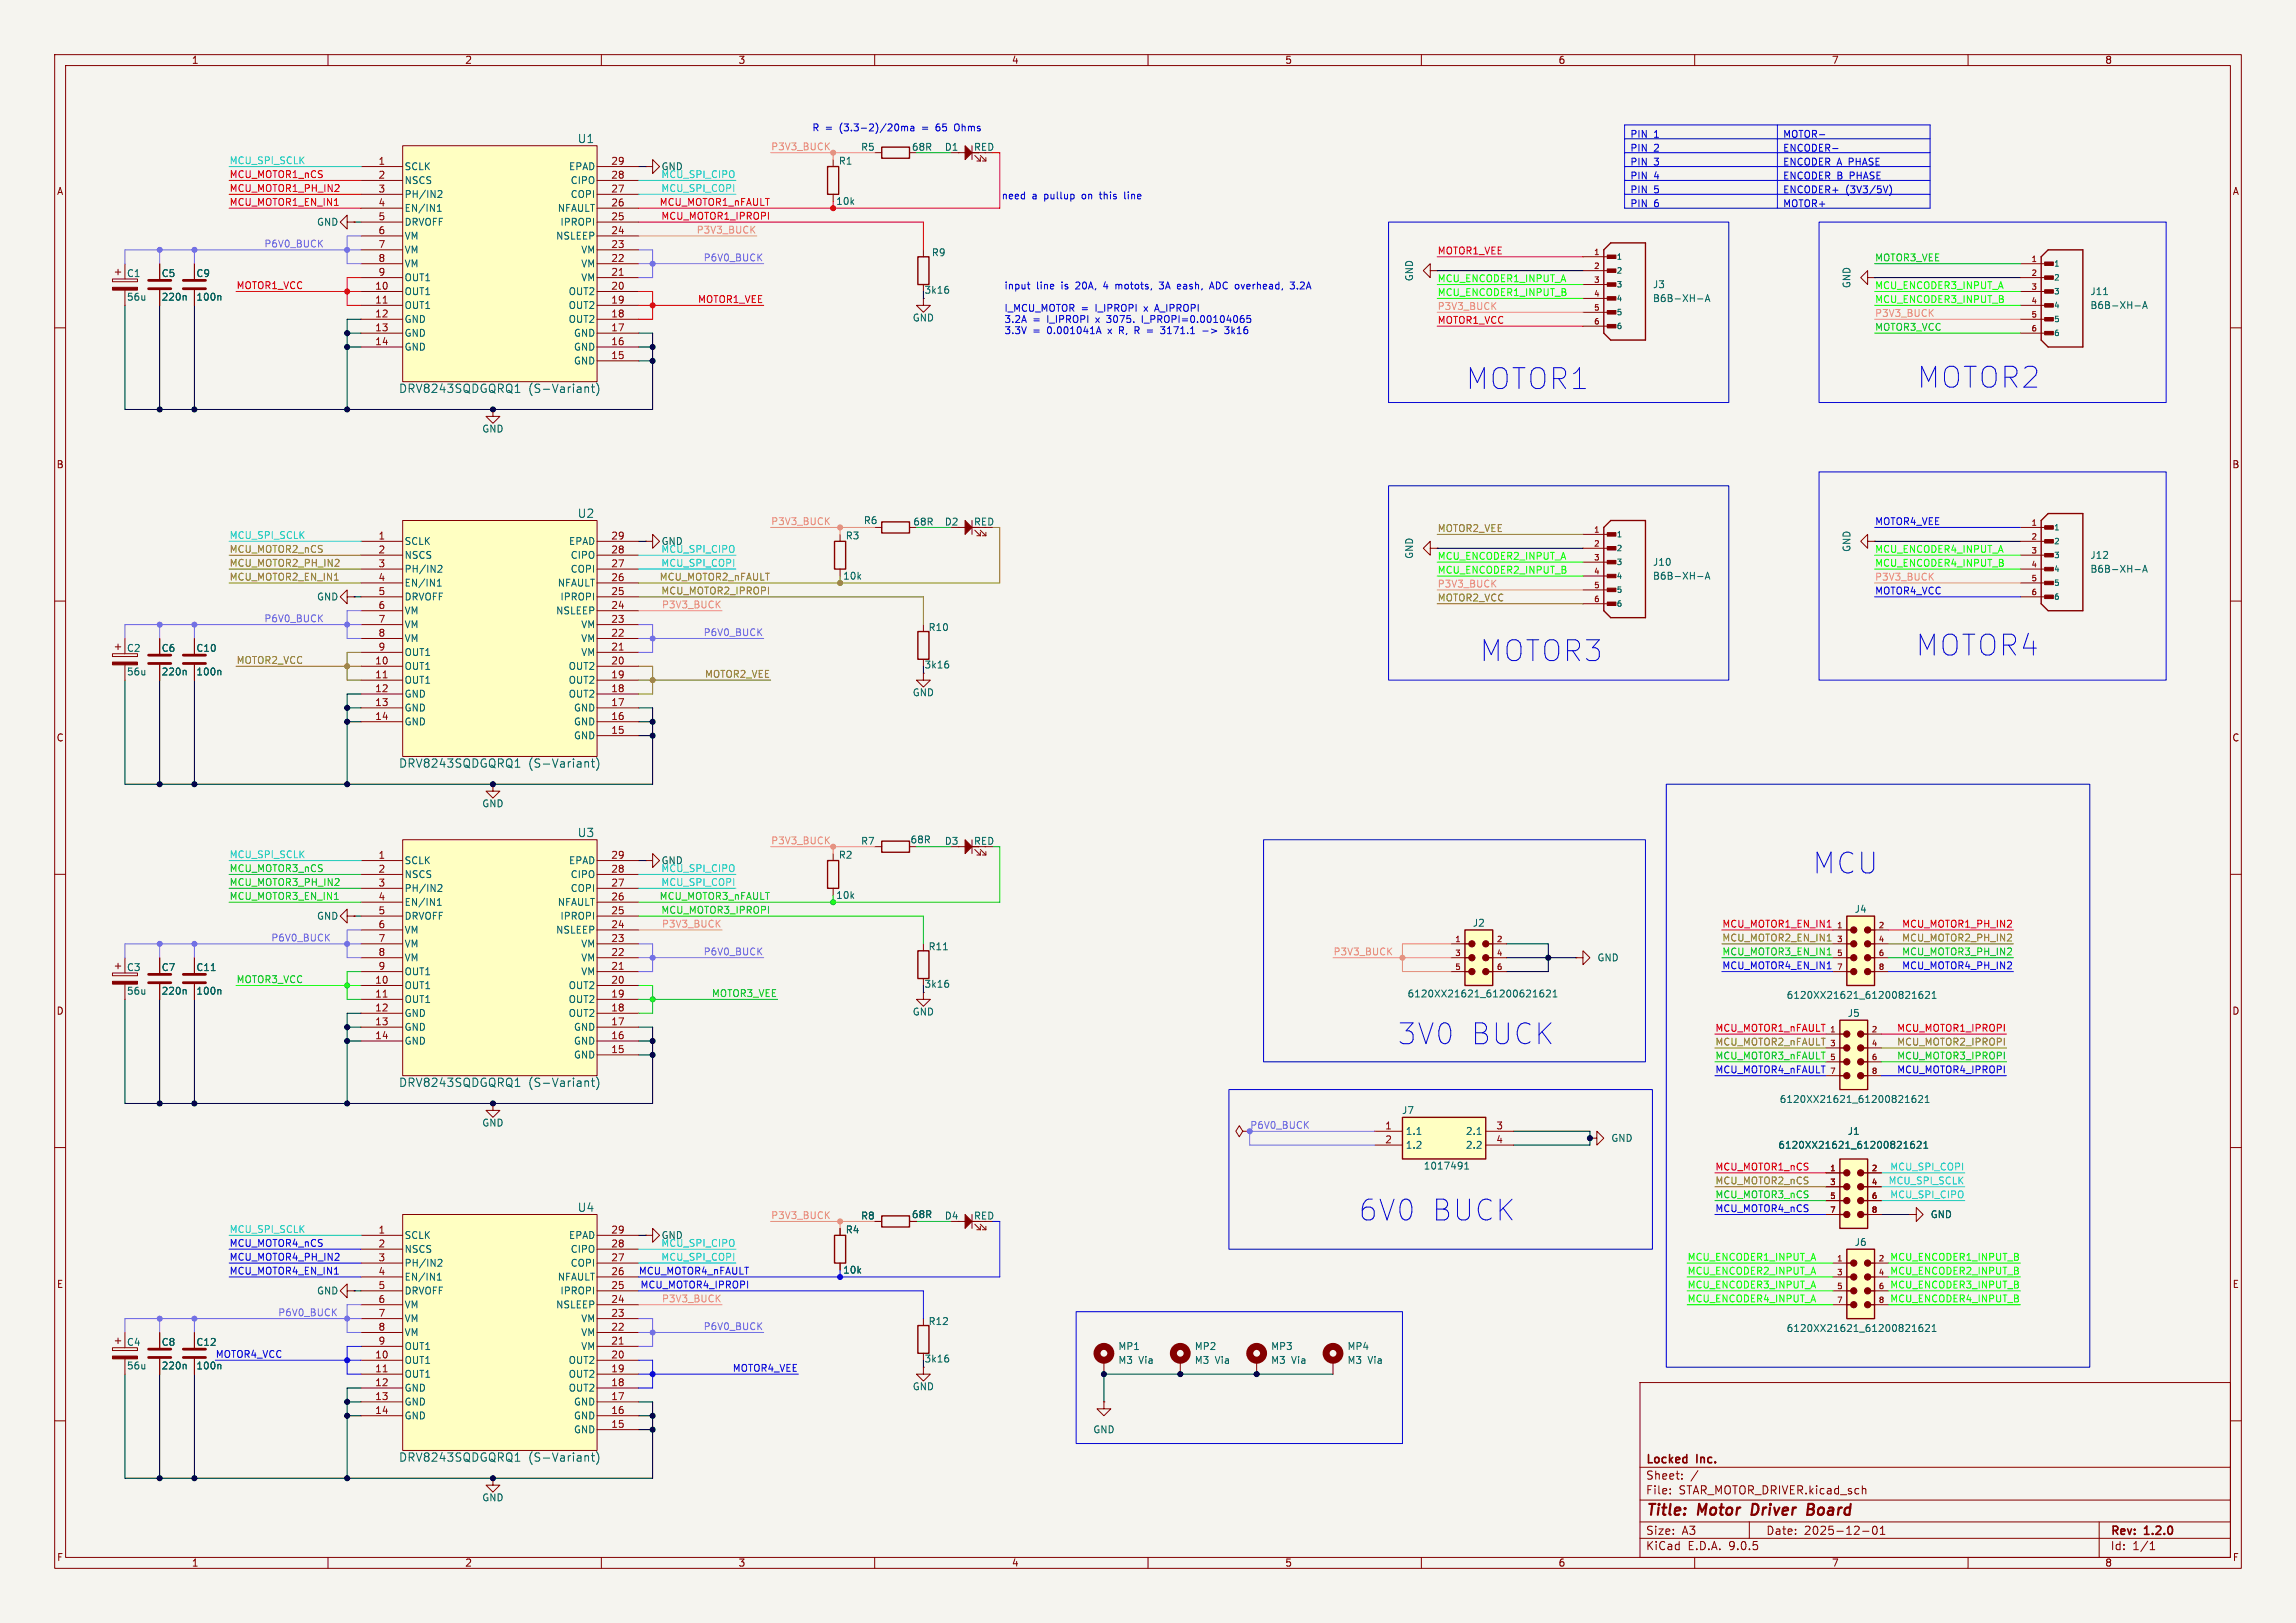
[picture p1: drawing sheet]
<svg xmlns="http://www.w3.org/2000/svg" width="420mm" height="297mm" viewBox="0 0 420 297" stroke-linecap="round" stroke-linejoin="round" font-family="sans-serif">
<defs><g id="words">
<g font-size="5.3" fill="#0000c2">
<text x="268.2" y="71.5">MOTOR1</text>
<text x="350.8" y="71.2">MOTOR2</text>
<text x="270.8" y="121.3">MOTOR3</text>
<text x="350.5" y="120.2">MOTOR4</text>
<text x="331.6" y="160.1">MCU</text>
<text x="255.7" y="191.4">3V0 BUCK</text>
<text x="248.6" y="223.6">6V0 BUCK</text>
</g>
<g font-size="2.8" fill="#840000">
<text x="301" y="277.9">Title:</text>
<text x="310.6" y="277.9">Motor</text>
<text x="321.3" y="277.9">Driver</text>
<text x="332.2" y="277.9">Board</text>
</g>
<g font-size="2.1" fill="#006464">
<text x="105.6" y="26.4">U1</text>
<text x="72.9" y="72.1">DRV8243SQDGQRQ1</text>
<text x="96.6" y="72.1">(S-Variant)</text>
<text x="105.6" y="95">U2</text>
<text x="72.9" y="140.7">DRV8243SQDGQRQ1</text>
<text x="96.6" y="140.7">(S-Variant)</text>
<text x="105.6" y="153.4">U3</text>
<text x="72.9" y="199.1">DRV8243SQDGQRQ1</text>
<text x="96.6" y="199.1">(S-Variant)</text>
<text x="105.6" y="222">U4</text>
<text x="72.9" y="267.7">DRV8243SQDGQRQ1</text>
<text x="96.6" y="267.7">(S-Variant)</text>
</g>
<g font-size="2.1" fill="#840000">
<text x="301" y="268.2">Locked</text>
<text x="310.4" y="268.2">Inc.</text>
<text x="301" y="273.7">File:</text>
<text x="301" y="271">Sheet:</text>
<text x="307.1" y="273.7">STAR_MOTOR_DRIVER.kicad_sch</text>
<text x="301" y="281.1">Size:</text>
<text x="307.6" y="281.1">A3</text>
<text x="323" y="281.1">Date:</text>
<text x="330" y="281.1">2025-12-01</text>
<text x="386" y="281.3">Rev:</text>
<text x="392.4" y="281.3">1.2.0</text>
<text x="301" y="283.9">KiCad</text>
<text x="308.7" y="283.9">E.D.A.</text>
<text x="316.3" y="283.9">9.0.5</text>
<text x="386" y="283.9">Id:</text>
<text x="390.1" y="283.9">1/1</text>
</g>
<g font-size="1.8" fill="#840000">
<text x="35" y="11.9">1</text>
<text x="85" y="11.9">2</text>
<text x="135" y="11.9">3</text>
<text x="185" y="11.9">4</text>
<text x="235" y="11.9">5</text>
<text x="285" y="11.9">6</text>
<text x="335" y="11.9">7</text>
<text x="385" y="11.9">8</text>
<text x="10.3" y="35.9">A</text>
<text x="408.3" y="35.9">A</text>
<text x="10.3" y="85.9">B</text>
<text x="408.2" y="85.9">B</text>
<text x="10.3" y="135.9">C</text>
<text x="408.2" y="135.9">C</text>
<text x="10.3" y="185.9">D</text>
<text x="408.2" y="185.9">D</text>
<text x="166.7" y="223.1">68R</text>
<text x="10.3" y="235.9">E</text>
<text x="408.3" y="235.9">E</text>
<text x="10.3" y="285.9">F</text>
<text x="35" y="286.9">1</text>
<text x="85" y="286.9">2</text>
<text x="135" y="286.9">3</text>
<text x="185" y="286.9">4</text>
<text x="235" y="286.9">5</text>
<text x="285" y="286.9">6</text>
<text x="335" y="286.9">7</text>
<text x="385" y="286.9">8</text>
<text x="408.3" y="285.9">F</text>
</g>
<g font-size="1.8" fill="#ff8f72">
<text x="141" y="27.6">P3V3_BUCK</text>
<text x="127.3" y="42.8">P3V3_BUCK</text>
<text x="262.9" y="56.8">P3V3_BUCK</text>
<text x="342.9" y="58.1">P3V3_BUCK</text>
<text x="141" y="96.2">P3V3_BUCK</text>
<text x="262.9" y="107.6">P3V3_BUCK</text>
<text x="342.9" y="106.3">P3V3_BUCK</text>
<text x="121" y="111.4">P3V3_BUCK</text>
<text x="141" y="154.6">P3V3_BUCK</text>
<text x="121" y="169.8">P3V3_BUCK</text>
<text x="243.8" y="174.9">P3V3_BUCK</text>
<text x="141" y="223.2">P3V3_BUCK</text>
<text x="121" y="238.4">P3V3_BUCK</text>
</g>
<g font-size="1.8" fill="#0000c2">
<text x="148.5" y="24.2">R =</text>
<text x="153.7" y="24.2">(3.3-2)/20ma</text>
<text x="168.9" y="24.2">=</text>
<text x="171.7" y="24.2">65</text>
<text x="175.3" y="24.2">Ohms</text>
<text x="298.1" y="25.5">PIN</text>
<text x="298.1" y="28.1">PIN</text>
<text x="302.5" y="25.5">1</text>
<text x="302.5" y="28.1">2</text>
<text x="326.1" y="25.5">MOTOR-</text>
<text x="326.1" y="28.1">ENCODER-</text>
<text x="298.1" y="30.6">PIN</text>
<text x="298.1" y="33.2">PIN</text>
<text x="298.1" y="35.7">PIN</text>
<text x="302.5" y="30.6">3</text>
<text x="302.5" y="33.2">4</text>
<text x="302.5" y="35.7">5</text>
<text x="326.1" y="30.6">ENCODER A PHASE</text>
<text x="326.1" y="33.2">ENCODER B</text>
<text x="326.1" y="35.7">ENCODER+</text>
<text x="337.6" y="35.7">(3V3/5V)</text>
<text x="338.5" y="33.2">PHASE</text>
<text x="183.1" y="36.7">need</text>
<text x="188.8" y="36.7">a</text>
<text x="191.1" y="36.7">pullup</text>
<text x="198.2" y="36.7">on</text>
<text x="201.7" y="36.7">this</text>
<text x="206.3" y="36.7">line</text>
<text x="298.1" y="38.2">PIN</text>
<text x="302.5" y="38.2">6</text>
<text x="326.1" y="38.2">MOTOR+</text>
<text x="183.6" y="53.2">input</text>
<text x="189.6" y="53.2">line</text>
<text x="194.3" y="53.2">is</text>
<text x="197.1" y="53.2">20A,</text>
<text x="202.4" y="53.2">4</text>
<text x="204.7" y="53.2">motots,</text>
<text x="213" y="53.2">3A</text>
<text x="216.5" y="53.2">eash,</text>
<text x="222.6" y="53.2">ADC overhead,</text>
<text x="237.7" y="53.2">3.2A</text>
<text x="183.6" y="57.3">I_MCU_MOTOR =</text>
<text x="183.6" y="59.3">3.2A</text>
<text x="188.9" y="59.3">=</text>
<text x="191.7" y="59.3">I_IPROPI</text>
<text x="200.5" y="57.3">I_IPROPI</text>
<text x="200.8" y="59.3">x</text>
<text x="203" y="59.3">3075.</text>
<text x="209.6" y="59.3">I_PROPI=0.00104065</text>
<text x="209.6" y="57.3">x</text>
<text x="211.8" y="57.3">A_IPROPI</text>
<text x="183.6" y="61.3">3.3V</text>
<text x="188.9" y="61.3">=</text>
<text x="191.7" y="61.3">0.001041A</text>
<text x="203" y="61.3">x</text>
<text x="205.2" y="61.3">R,</text>
<text x="208.2" y="61.3">R =</text>
<text x="213.4" y="61.3">3171.1</text>
<text x="221.3" y="61.3">-&gt;</text>
<text x="225.6" y="61.3">3k16</text>
</g>
<g font-size="1.8" fill="#006464">
<text x="157.4" y="27.8">R5</text>
<text x="166.7" y="27.8">68R</text>
<text x="172.7" y="27.8">D1</text>
<text x="178.1" y="27.8">RED</text>
<text x="73.9" y="31.3">SCLK</text>
<text x="73.9" y="33.9">NSCS</text>
<text x="104" y="31.3">EPAD</text>
<text x="104.3" y="33.9">CIPO</text>
<text x="153.3" y="30.3">R1</text>
<text x="57.9" y="41.5">GND</text>
<text x="73.9" y="36.4">PH/IN2</text>
<text x="73.9" y="39">EN/IN1</text>
<text x="73.9" y="41.5">DRVOFF</text>
<text x="101.9" y="39">NFAULT</text>
<text x="102.4" y="41.5">IPROPI</text>
<text x="104.3" y="36.4">COPI</text>
<text x="152.9" y="37.7">10k</text>
<text x="73.9" y="44">VM</text>
<text x="73.9" y="46.6">VM</text>
<text x="101.6" y="44">NSLEEP</text>
<text x="106.2" y="46.6">VM</text>
<text x="170.4" y="47.1">R9</text>
<text x="23.1" y="50.9">C1</text>
<text x="29.5" y="50.9">C5</text>
<text x="35.8" y="50.9">C9</text>
<text x="73.9" y="49.1">VM</text>
<text x="73.9" y="51.7">OUT1</text>
<text x="106.2" y="49.1">VM</text>
<text x="106.2" y="51.7">VM</text>
<text x="169" y="53.9">3k16</text>
<text x="258.7" y="51.6" transform="rotate(-90 258.7 51.6)">GND</text>
<text x="302.3" y="52.9">J3</text>
<text x="338.7" y="52.8" transform="rotate(-90 338.7 52.8)">GND</text>
<text x="23.1" y="55.2">56u</text>
<text x="29.5" y="55.2">220n</text>
<text x="35.8" y="55.2">100n</text>
<text x="73.9" y="54.2">OUT1</text>
<text x="73.9" y="56.7">OUT1</text>
<text x="73.9" y="59.3">GND</text>
<text x="103.9" y="54.2">OUT2</text>
<text x="103.9" y="56.7">OUT2</text>
<text x="103.9" y="59.3">OUT2</text>
<text x="166.9" y="59">GND</text>
<text x="302.3" y="55.5">B6B-XH-A</text>
<text x="382.3" y="56.7">B6B-XH-A</text>
<text x="382.3" y="54.2">J11</text>
<text x="73.9" y="61.8">GND</text>
<text x="73.9" y="64.4">GND</text>
<text x="104.9" y="61.8">GND</text>
<text x="104.9" y="64.4">GND</text>
<text x="104.9" y="66.9">GND</text>
<text x="88.1" y="79.3">GND</text>
<text x="73.9" y="99.9">SCLK</text>
<text x="104" y="99.9">EPAD</text>
<text x="154.6" y="98.9">R3</text>
<text x="157.9" y="96.1">R6</text>
<text x="167" y="96.4">68R</text>
<text x="172.7" y="96.4">D2</text>
<text x="178.1" y="96.4">RED</text>
<text x="338.7" y="101.1" transform="rotate(-90 338.7 101.1)">GND</text>
<text x="73.9" y="102.5">NSCS</text>
<text x="73.9" y="105">PH/IN2</text>
<text x="73.9" y="107.5">EN/IN1</text>
<text x="101.9" y="107.5">NFAULT</text>
<text x="104.3" y="102.5">CIPO</text>
<text x="104.3" y="105">COPI</text>
<text x="154.1" y="106.3">10k</text>
<text x="258.7" y="102.4" transform="rotate(-90 258.7 102.4)">GND</text>
<text x="302.3" y="106.3">B6B-XH-A</text>
<text x="302.3" y="103.7">J10</text>
<text x="382.3" y="105">B6B-XH-A</text>
<text x="382.3" y="102.5">J12</text>
<text x="57.9" y="110.1">GND</text>
<text x="73.9" y="110.1">DRVOFF</text>
<text x="73.9" y="112.6">VM</text>
<text x="101.6" y="112.6">NSLEEP</text>
<text x="102.4" y="110.1">IPROPI</text>
<text x="23.1" y="119.5">C2</text>
<text x="29.5" y="119.5">C6</text>
<text x="35.8" y="119.5">C10</text>
<text x="73.9" y="115.2">VM</text>
<text x="73.9" y="117.7">VM</text>
<text x="106.2" y="115.2">VM</text>
<text x="106.2" y="117.7">VM</text>
<text x="169.8" y="115.7">R10</text>
<text x="23.1" y="123.8">56u</text>
<text x="29.5" y="123.8">220n</text>
<text x="35.8" y="123.8">100n</text>
<text x="73.9" y="120.2">OUT1</text>
<text x="73.9" y="122.8">OUT1</text>
<text x="73.9" y="125.3">OUT1</text>
<text x="103.9" y="122.8">OUT2</text>
<text x="103.9" y="125.3">OUT2</text>
<text x="106.2" y="120.2">VM</text>
<text x="169" y="122.5">3k16</text>
<text x="73.9" y="127.9">GND</text>
<text x="73.9" y="130.4">GND</text>
<text x="103.9" y="127.9">OUT2</text>
<text x="104.9" y="130.4">GND</text>
<text x="166.9" y="127.6">GND</text>
<text x="73.9" y="132.9">GND</text>
<text x="104.9" y="132.9">GND</text>
<text x="104.9" y="135.5">GND</text>
<text x="88.1" y="147.9">GND</text>
<text x="157.4" y="154.8">R7</text>
<text x="166.5" y="154.5">68R</text>
<text x="172.7" y="154.8">D3</text>
<text x="178.1" y="154.8">RED</text>
<text x="73.9" y="158.3">SCLK</text>
<text x="73.9" y="160.9">NSCS</text>
<text x="104" y="158.3">EPAD</text>
<text x="104.3" y="160.9">CIPO</text>
<text x="153.3" y="157.3">R2</text>
<text x="73.9" y="163.4">PH/IN2</text>
<text x="73.9" y="166">EN/IN1</text>
<text x="101.9" y="166">NFAULT</text>
<text x="104.3" y="163.4">COPI</text>
<text x="152.9" y="164.7">10k</text>
<text x="339.2" y="167.2">J4</text>
<text x="57.9" y="168.5">GND</text>
<text x="73.9" y="168.5">DRVOFF</text>
<text x="73.9" y="171">VM</text>
<text x="73.9" y="173.6">VM</text>
<text x="101.6" y="171">NSLEEP</text>
<text x="102.4" y="168.5">IPROPI</text>
<text x="106.2" y="173.6">VM</text>
<text x="269.3" y="169.8">J2</text>
<text x="23.1" y="177.9">C3</text>
<text x="29.5" y="177.9">C7</text>
<text x="35.8" y="177.9">C11</text>
<text x="73.9" y="176.1">VM</text>
<text x="73.9" y="178.7">OUT1</text>
<text x="106.2" y="176.1">VM</text>
<text x="106.2" y="178.7">VM</text>
<text x="169.8" y="174.1">R11</text>
<text x="292.1" y="176.1">GND</text>
<text x="23.1" y="182.2">56u</text>
<text x="29.5" y="182.2">220n</text>
<text x="35.8" y="182.2">100n</text>
<text x="73.9" y="181.2">OUT1</text>
<text x="73.9" y="183.7">OUT1</text>
<text x="103.9" y="181.2">OUT2</text>
<text x="103.9" y="183.7">OUT2</text>
<text x="169" y="180.9">3k16</text>
<text x="257.4" y="182.7">6120XX21621_61200621621</text>
<text x="326.7" y="183">6120XX21621_61200821621</text>
<text x="73.9" y="186.3">GND</text>
<text x="73.9" y="188.8">GND</text>
<text x="73.9" y="191.4">GND</text>
<text x="103.9" y="186.3">OUT2</text>
<text x="104.9" y="188.8">GND</text>
<text x="104.9" y="191.4">GND</text>
<text x="166.9" y="186">GND</text>
<text x="337.9" y="186.3">J5</text>
<text x="104.9" y="193.9">GND</text>
<text x="325.5" y="202">6120XX21621_61200821621</text>
<text x="88.1" y="206.3">GND</text>
<text x="256.4" y="204.1">J7</text>
<text x="257" y="207.9">1.1</text>
<text x="268" y="207.9">2.1</text>
<text x="294.6" y="209.1">GND</text>
<text x="337.9" y="207.9">J1</text>
<text x="257" y="210.4">1.2</text>
<text x="260.3" y="214.2">1017491</text>
<text x="268" y="210.4">2.2</text>
<text x="325.2" y="210.4">6120XX21621_61200821621</text>
<text x="73.9" y="226.9">SCLK</text>
<text x="104" y="226.9">EPAD</text>
<text x="154.6" y="225.9">R4</text>
<text x="157.4" y="223.4">R8</text>
<text x="172.7" y="223.4">D4</text>
<text x="178.1" y="223.4">RED</text>
<text x="353.1" y="223.1">GND</text>
<text x="73.9" y="229.5">NSCS</text>
<text x="73.9" y="232">PH/IN2</text>
<text x="104.3" y="229.5">CIPO</text>
<text x="104.3" y="232">COPI</text>
<text x="154.1" y="233.3">10k</text>
<text x="339.2" y="228.2">J6</text>
<text x="57.9" y="237.1">GND</text>
<text x="73.9" y="234.5">EN/IN1</text>
<text x="73.9" y="237.1">DRVOFF</text>
<text x="73.9" y="239.6">VM</text>
<text x="101.6" y="239.6">NSLEEP</text>
<text x="101.9" y="234.5">NFAULT</text>
<text x="102.4" y="237.1">IPROPI</text>
<text x="73.9" y="242.2">VM</text>
<text x="73.9" y="244.7">VM</text>
<text x="106.2" y="242.2">VM</text>
<text x="106.2" y="244.7">VM</text>
<text x="169.8" y="242.7">R12</text>
<text x="326.7" y="243.9">6120XX21621_61200821621</text>
<text x="23.1" y="246.5">C4</text>
<text x="23.1" y="250.8">56u</text>
<text x="29.5" y="246.5">C8</text>
<text x="29.5" y="250.8">220n</text>
<text x="35.8" y="250.8">100n</text>
<text x="35.8" y="246.5">C12</text>
<text x="73.9" y="247.2">OUT1</text>
<text x="73.9" y="249.8">OUT1</text>
<text x="103.9" y="249.8">OUT2</text>
<text x="106.2" y="247.2">VM</text>
<text x="169" y="249.5">3k16</text>
<text x="204.5" y="247.2">MP1</text>
<text x="204.5" y="249.8">M3</text>
<text x="208.3" y="249.8">Via</text>
<text x="218.4" y="247.2">MP2</text>
<text x="218.4" y="249.8">M3</text>
<text x="222.3" y="249.8">Via</text>
<text x="232.4" y="247.2">MP3</text>
<text x="232.4" y="249.8">M3</text>
<text x="236.3" y="249.8">Via</text>
<text x="246.4" y="247.2">MP4</text>
<text x="246.4" y="249.8">M3</text>
<text x="250.2" y="249.8">Via</text>
<text x="73.9" y="252.3">OUT1</text>
<text x="73.9" y="254.9">GND</text>
<text x="73.9" y="257.4">GND</text>
<text x="103.9" y="252.3">OUT2</text>
<text x="103.9" y="254.9">OUT2</text>
<text x="104.9" y="257.4">GND</text>
<text x="166.9" y="254.6">GND</text>
<text x="73.9" y="259.9">GND</text>
<text x="104.9" y="259.9">GND</text>
<text x="104.9" y="262.5">GND</text>
<text x="199.9" y="262.5">GND</text>
<text x="88.1" y="274.9">GND</text>
</g>
<g font-size="1.8" fill="#06c9ff">
<text x="41.9" y="30.1">MCU_SPI_SCLK</text>
<text x="120.9" y="32.7">MCU_SPI_CIPO</text>
<text x="120.9" y="35.2">MCU_SPI_COPI</text>
<text x="120.9" y="31.3">GND</text>
<text x="41.9" y="98.7">MCU_SPI_SCLK</text>
<text x="120.9" y="101.3">MCU_SPI_CIPO</text>
<text x="120.9" y="99.9">GND</text>
<text x="120.9" y="103.8">MCU_SPI_COPI</text>
<text x="41.9" y="157.1">MCU_SPI_SCLK</text>
<text x="120.9" y="159.7">MCU_SPI_CIPO</text>
<text x="120.9" y="158.3">GND</text>
<text x="120.9" y="162.2">MCU_SPI_COPI</text>
<text x="345.7" y="214.3">MCU_SPI_COPI</text>
<text x="345.4" y="216.8">MCU_SPI_SCLK</text>
<text x="345.7" y="219.4">MCU_SPI_CIPO</text>
<text x="41.9" y="225.7">MCU_SPI_SCLK</text>
<text x="120.9" y="226.9">GND</text>
<text x="120.9" y="230.8">MCU_SPI_COPI</text>
<text x="120.9" y="228.3">MCU_SPI_CIPO</text>
</g>
<g font-size="1.8" fill="#f00">
<text x="41.9" y="35.2">MCU_MOTOR1_PH_IN2</text>
<text x="41.9" y="32.7">MCU_MOTOR1_nCS</text>
<text x="41.9" y="37.8">MCU_MOTOR1_EN_IN1</text>
<text x="120.6" y="37.8">MCU_MOTOR1_nFAULT</text>
<text x="120.9" y="40.3">MCU_MOTOR1_IPROPI</text>
<text x="262.9" y="46.6">MOTOR1_VEE</text>
<text x="43.2" y="53">MOTOR1_VCC</text>
<text x="127.6" y="55.5">MOTOR1_VEE</text>
<text x="262.9" y="59.3">MOTOR1_VCC</text>
<text x="315" y="169.8">MCU_MOTOR1_EN_IN1</text>
<text x="347.8" y="169.8">MCU_MOTOR1_PH_IN2</text>
<text x="313.7" y="188.9">MCU_MOTOR1_nFAULT</text>
<text x="346.9" y="188.9">MCU_MOTOR1_IPROPI</text>
<text x="313.7" y="214.3">MCU_MOTOR1_nCS</text>
</g>
<g font-size="1.8" fill="#a90000">
<text x="69.1" y="30.2">1</text>
<text x="69.1" y="32.8">2</text>
<text x="69.1" y="35.3">3</text>
<text x="111.7" y="30.2">29</text>
<text x="111.7" y="32.8">28</text>
<text x="111.7" y="35.3">27</text>
<text x="69.1" y="37.8">4</text>
<text x="69.1" y="40.4">5</text>
<text x="111.7" y="37.8">26</text>
<text x="111.7" y="40.4">25</text>
<text x="69.1" y="42.9">6</text>
<text x="69.1" y="45.5">7</text>
<text x="111.7" y="42.9">24</text>
<text x="111.7" y="45.5">23</text>
<text x="68.5" y="53.1">10</text>
<text x="69.1" y="48">8</text>
<text x="69.1" y="50.5">9</text>
<text x="111.7" y="48">22</text>
<text x="111.7" y="50.5">21</text>
<text x="111.7" y="53.1">20</text>
<text x="68.5" y="55.6">11</text>
<text x="68.5" y="58.2">12</text>
<text x="111.7" y="55.6">19</text>
<text x="111.7" y="58.2">18</text>
<text x="68.5" y="60.7">13</text>
<text x="68.5" y="63.2">14</text>
<text x="111.7" y="60.7">17</text>
<text x="111.7" y="63.2">16</text>
<text x="111.7" y="65.8">15</text>
<text x="69.1" y="98.8">1</text>
<text x="69.1" y="101.3">2</text>
<text x="111.7" y="98.8">29</text>
<text x="111.7" y="101.3">28</text>
<text x="69.1" y="103.9">3</text>
<text x="69.1" y="106.4">4</text>
<text x="111.7" y="103.9">27</text>
<text x="111.7" y="106.4">26</text>
<text x="69.1" y="109">5</text>
<text x="69.1" y="111.5">6</text>
<text x="111.7" y="109">25</text>
<text x="111.7" y="111.5">24</text>
<text x="69.1" y="114">7</text>
<text x="69.1" y="116.6">8</text>
<text x="69.1" y="119.1">9</text>
<text x="111.7" y="114">23</text>
<text x="111.7" y="116.6">22</text>
<text x="111.7" y="119.1">21</text>
<text x="68.5" y="121.7">10</text>
<text x="68.5" y="124.2">11</text>
<text x="111.7" y="121.7">20</text>
<text x="111.7" y="124.2">19</text>
<text x="68.5" y="126.7">12</text>
<text x="68.5" y="129.3">13</text>
<text x="68.5" y="131.8">14</text>
<text x="111.7" y="126.7">18</text>
<text x="111.7" y="129.3">17</text>
<text x="111.7" y="131.8">16</text>
<text x="111.7" y="134.4">15</text>
<text x="69.1" y="157.2">1</text>
<text x="69.1" y="159.8">2</text>
<text x="111.7" y="157.2">29</text>
<text x="111.7" y="159.8">28</text>
<text x="69.1" y="162.3">3</text>
<text x="69.1" y="164.8">4</text>
<text x="69.1" y="167.4">5</text>
<text x="111.7" y="162.3">27</text>
<text x="111.7" y="164.8">26</text>
<text x="111.7" y="167.4">25</text>
<text x="69.1" y="169.9">6</text>
<text x="69.1" y="172.5">7</text>
<text x="111.7" y="169.9">24</text>
<text x="111.7" y="172.5">23</text>
<text x="69.1" y="175">8</text>
<text x="69.1" y="177.5">9</text>
<text x="111.7" y="175">22</text>
<text x="111.7" y="177.5">21</text>
<text x="68.5" y="180.1">10</text>
<text x="68.5" y="182.6">11</text>
<text x="68.5" y="185.2">12</text>
<text x="111.7" y="180.1">20</text>
<text x="111.7" y="182.6">19</text>
<text x="111.7" y="185.2">18</text>
<text x="68.5" y="187.7">13</text>
<text x="68.5" y="190.2">14</text>
<text x="111.7" y="187.7">17</text>
<text x="111.7" y="190.2">16</text>
<text x="111.7" y="192.8">15</text>
<text x="253.3" y="206.8">1</text>
<text x="253.3" y="209.3">2</text>
<text x="273.6" y="206.8">3</text>
<text x="273.6" y="209.3">4</text>
<text x="69.1" y="225.8">1</text>
<text x="111.7" y="225.8">29</text>
<text x="69.1" y="228.3">2</text>
<text x="69.1" y="230.9">3</text>
<text x="69.1" y="233.4">4</text>
<text x="111.7" y="228.3">28</text>
<text x="111.7" y="230.9">27</text>
<text x="111.7" y="233.4">26</text>
<text x="69.1" y="236">5</text>
<text x="69.1" y="238.5">6</text>
<text x="111.7" y="236">25</text>
<text x="111.7" y="238.5">24</text>
<text x="69.1" y="241">7</text>
<text x="69.1" y="243.6">8</text>
<text x="111.7" y="241">23</text>
<text x="111.7" y="243.6">22</text>
<text x="68.5" y="248.7">10</text>
<text x="68.5" y="251.2">11</text>
<text x="69.1" y="246.1">9</text>
<text x="111.7" y="246.1">21</text>
<text x="111.7" y="248.7">20</text>
<text x="111.7" y="251.2">19</text>
<text x="68.5" y="253.7">12</text>
<text x="68.5" y="256.3">13</text>
<text x="111.7" y="253.7">18</text>
<text x="111.7" y="256.3">17</text>
<text x="68.5" y="258.8">14</text>
<text x="111.7" y="258.8">16</text>
<text x="111.7" y="261.4">15</text>
</g>
<g font-size="1.8" fill="#b425ff">
<text x="48.3" y="45.4">P6V0_BUCK</text>
<text x="128.6" y="47.9">P6V0_BUCK</text>
<text x="48.3" y="114">P6V0_BUCK</text>
<text x="128.6" y="116.5">P6V0_BUCK</text>
<text x="49.5" y="172.4">P6V0_BUCK</text>
<text x="128.6" y="174.9">P6V0_BUCK</text>
<text x="228.6" y="206.7">P6V0_BUCK</text>
<text x="50.8" y="241">P6V0_BUCK</text>
<text x="128.6" y="243.5">P6V0_BUCK</text>
</g>
<g font-size="1.8" fill="#00c200">
<text x="342.9" y="47.9">MOTOR3_VEE</text>
<text x="342.9" y="60.6">MOTOR3_VCC</text>
<text x="41.9" y="159.7">MCU_MOTOR3_nCS</text>
<text x="41.9" y="162.2">MCU_MOTOR3_PH_IN2</text>
<text x="41.9" y="164.8">MCU_MOTOR3_EN_IN1</text>
<text x="120.6" y="164.8">MCU_MOTOR3_nFAULT</text>
<text x="120.9" y="167.3">MCU_MOTOR3_IPROPI</text>
<text x="43.2" y="180">MOTOR3_VCC</text>
<text x="315" y="174.9">MCU_MOTOR3_EN_IN1</text>
<text x="347.8" y="174.9">MCU_MOTOR3_PH_IN2</text>
<text x="130.1" y="182.5">MOTOR3_VEE</text>
<text x="313.7" y="194">MCU_MOTOR3_nFAULT</text>
<text x="346.9" y="194">MCU_MOTOR3_IPROPI</text>
<text x="313.7" y="219.4">MCU_MOTOR3_nCS</text>
</g>
<g font-size="1.8" fill="#03ff00">
<text x="262.9" y="51.7">MCU_ENCODER1_INPUT_A</text>
<text x="342.9" y="53">MCU_ENCODER3_INPUT_A</text>
<text x="262.9" y="54.3">MCU_ENCODER1_INPUT_B</text>
<text x="342.9" y="55.5">MCU_ENCODER3_INPUT_B</text>
<text x="342.9" y="101.3">MCU_ENCODER4_INPUT_A</text>
<text x="262.9" y="102.5">MCU_ENCODER2_INPUT_A</text>
<text x="262.9" y="105.1">MCU_ENCODER2_INPUT_B</text>
<text x="342.9" y="103.8">MCU_ENCODER4_INPUT_B</text>
<text x="308.6" y="233.3">MCU_ENCODER2_INPUT_A</text>
<text x="308.6" y="230.8">MCU_ENCODER1_INPUT_A</text>
<text x="345.7" y="230.8">MCU_ENCODER1_INPUT_B</text>
<text x="345.7" y="233.3">MCU_ENCODER2_INPUT_B</text>
<text x="308.6" y="238.4">MCU_ENCODER4_INPUT_A</text>
<text x="308.6" y="235.9">MCU_ENCODER3_INPUT_A</text>
<text x="345.7" y="235.9">MCU_ENCODER3_INPUT_B</text>
<text x="345.7" y="238.4">MCU_ENCODER4_INPUT_B</text>
</g>
<g font-size="1.8" fill="#848400">
<text x="41.9" y="101.3">MCU_MOTOR2_nCS</text>
<text x="262.9" y="97.4">MOTOR2_VEE</text>
<text x="41.9" y="106.3">MCU_MOTOR2_EN_IN1</text>
<text x="41.9" y="103.8">MCU_MOTOR2_PH_IN2</text>
<text x="120.6" y="106.3">MCU_MOTOR2_nFAULT</text>
<text x="120.9" y="108.9">MCU_MOTOR2_IPROPI</text>
<text x="262.9" y="110.1">MOTOR2_VCC</text>
<text x="43.2" y="121.6">MOTOR2_VCC</text>
<text x="128.9" y="124.1">MOTOR2_VEE</text>
<text x="315" y="172.4">MCU_MOTOR2_EN_IN1</text>
<text x="347.8" y="172.4">MCU_MOTOR2_PH_IN2</text>
<text x="313.7" y="191.4">MCU_MOTOR2_nFAULT</text>
<text x="346.9" y="191.4">MCU_MOTOR2_IPROPI</text>
<text x="313.7" y="216.8">MCU_MOTOR2_nCS</text>
</g>
<g font-size="1.8" fill="#00f">
<text x="342.9" y="96.2">MOTOR4_VEE</text>
<text x="342.9" y="108.9">MOTOR4_VCC</text>
<text x="315" y="177.5">MCU_MOTOR4_EN_IN1</text>
<text x="347.8" y="177.5">MCU_MOTOR4_PH_IN2</text>
<text x="313.7" y="196.5">MCU_MOTOR4_nFAULT</text>
<text x="346.9" y="196.5">MCU_MOTOR4_IPROPI</text>
<text x="313.7" y="221.9">MCU_MOTOR4_nCS</text>
<text x="41.9" y="230.8">MCU_MOTOR4_PH_IN2</text>
<text x="41.9" y="233.3">MCU_MOTOR4_EN_IN1</text>
<text x="41.9" y="228.3">MCU_MOTOR4_nCS</text>
<text x="116.8" y="233.3">MCU_MOTOR4_nFAULT</text>
<text x="117.1" y="235.9">MCU_MOTOR4_IPROPI</text>
<text x="39.4" y="248.6">MOTOR4_VCC</text>
<text x="133.9" y="251.1">MOTOR4_VEE</text>
</g>
<g font-size="1.4" fill="#a90000">
<text x="291.5" y="46.7">1</text>
<text x="291.5" y="49.3">2</text>
<text x="291.5" y="51.8">3</text>
<text x="371.5" y="48">1</text>
<text x="371.5" y="50.5">2</text>
<text x="371.5" y="53.1">3</text>
<text x="291.5" y="54.4">4</text>
<text x="291.5" y="56.9">5</text>
<text x="291.5" y="59.4">6</text>
<text x="371.5" y="55.6">4</text>
<text x="371.5" y="58.2">5</text>
<text x="371.5" y="60.7">6</text>
<text x="291.5" y="97.5">1</text>
<text x="291.5" y="100.1">2</text>
<text x="371.5" y="96.3">1</text>
<text x="371.5" y="98.8">2</text>
<text x="371.5" y="101.3">3</text>
<text x="291.5" y="102.6">3</text>
<text x="291.5" y="105.2">4</text>
<text x="291.5" y="107.7">5</text>
<text x="371.5" y="103.9">4</text>
<text x="371.5" y="106.4">5</text>
<text x="291.5" y="110.2">6</text>
<text x="371.5" y="109">6</text>
<text x="266.1" y="172.5">1</text>
<text x="273.7" y="172.5">2</text>
<text x="335.9" y="169.9">1</text>
<text x="335.9" y="172.5">3</text>
<text x="343.6" y="169.9">2</text>
<text x="343.6" y="172.5">4</text>
<text x="266.1" y="175">3</text>
<text x="266.1" y="177.5">5</text>
<text x="273.7" y="175">4</text>
<text x="273.7" y="177.5">6</text>
<text x="335.9" y="175">5</text>
<text x="335.9" y="177.5">7</text>
<text x="343.6" y="175">6</text>
<text x="343.6" y="177.5">8</text>
<text x="334.7" y="189">1</text>
<text x="334.7" y="191.5">3</text>
<text x="342.3" y="189">2</text>
<text x="342.3" y="191.5">4</text>
<text x="334.7" y="194.1">5</text>
<text x="334.7" y="196.6">7</text>
<text x="342.3" y="194.1">6</text>
<text x="342.3" y="196.6">8</text>
<text x="334.7" y="214.4">1</text>
<text x="342.3" y="214.4">2</text>
<text x="334.7" y="216.9">3</text>
<text x="334.7" y="219.5">5</text>
<text x="334.7" y="222">7</text>
<text x="342.3" y="216.9">4</text>
<text x="342.3" y="219.5">6</text>
<text x="342.3" y="222">8</text>
<text x="335.9" y="230.9">1</text>
<text x="335.9" y="233.4">3</text>
<text x="343.6" y="230.9">2</text>
<text x="343.6" y="233.4">4</text>
<text x="335.9" y="236">5</text>
<text x="335.9" y="238.5">7</text>
<text x="343.6" y="236">6</text>
<text x="343.6" y="238.5">8</text>
</g>
<g font-size="1.4" fill="#006464">
<text x="295.7" y="47.7">1</text>
<text x="295.7" y="50.3">2</text>
<text x="295.7" y="52.8">3</text>
<text x="375.7" y="49">1</text>
<text x="375.7" y="51.5">2</text>
<text x="295.7" y="55.3">4</text>
<text x="295.7" y="57.9">5</text>
<text x="375.7" y="54.1">3</text>
<text x="375.7" y="56.6">4</text>
<text x="375.7" y="59.2">5</text>
<text x="295.7" y="60.4">6</text>
<text x="375.7" y="61.7">6</text>
<text x="295.7" y="98.5">1</text>
<text x="295.7" y="101.1">2</text>
<text x="375.7" y="97.3">1</text>
<text x="375.7" y="99.8">2</text>
<text x="295.7" y="103.6">3</text>
<text x="295.7" y="106.1">4</text>
<text x="375.7" y="102.3">3</text>
<text x="375.7" y="104.9">4</text>
<text x="375.7" y="107.4">5</text>
<text x="295.7" y="108.7">5</text>
<text x="295.7" y="111.2">6</text>
<text x="375.7" y="110">6</text>
</g>
</g></defs>
<path d="M0 0h420v297h-420z" fill="#f5f4ef" stroke="#f5f4ef" stroke-width=".18"/>
<g fill="none" stroke="#840000" stroke-width=".18">
<path d="M10 10h400v277h-400zM12 12h396v273h-396zM60 10v2M110 10v2M160 10v2M210 10v2M260 10v2M310 10v2M360 10v2M10 60h2M408 60h2M369.6 96.5h5"/>
<path d="M369.6 99.1h5M10 110h2M369.6 101.6h5M369.6 104.1h5M369.6 106.7h5M369.6 109.2h5M408 110h2M10 160h2M408 160h2M10 210h2M408 210h2M300 253h108v32h-108z"/>
<path d="M10 260h2M300 278.5h108M300 274.5h108M300 268.5h108M305.5 273.2v.2M305.5 272.5v.1M307.7 270.5v.2M307.7 269.8v.1M310.6 269.1l-1.3 1.9M320 278.5v3M341.1 272.4l.2 .2v.8M342.7 279.4l.2-.1a.8 .8 0 0 1 .5 .7 .8 .8 0 0 1-.5 .8l-.2-.2-.2-.4z"/>
<path d="M343.9 279.7l.5-.4v1.5M384 278.5v6.5M408 260h2M60 285v2M110 285v2M160 285v2M210 285v2M260 285v2M300 281.5h108M310 285v2M340.7 280.2h1.2M343.9 280.8h.9"/>
<path d="M360 285v2M393.3 283.6h.9M393.3 282.5l.4-.4v1.5"/>
</g>
<path d="M320.6 275.2l-.2 2h.5M330.7 276.2h.7M331.4 276.2l.2 .1M331.5 275.2h-.7l-.2 2 .9-.1M331.6 276.1l-.2 .1" fill="none" stroke="#840000" stroke-width=".4"/>
<path d="M374.6 94h6.4v17.8h-6.4l-1.2-1.3v-15.2z" fill="none" stroke="#840000" stroke-width=".25"/>
<g fill="#840000" stroke="#840000" stroke-width=".18">
<path d="M374 96.2h1.6v.6h-1.6z"/>
<path d="M374 98.7h1.6v.7h-1.6z"/>
<path d="M374 101.3h1.6v.6h-1.6z"/>
<path d="M374 103.8h1.6v.7h-1.6z"/>
<path d="M374 106.4h1.6v.6h-1.6z"/>
<path d="M374 108.9h1.6v.6h-1.6z"/>
</g>
<path d="M390.5 104.2h1M391.9 104.7l.5-1.3 .4 1.3M392.1 104.4h.6" fill="none" stroke="#006464" stroke-width=".18"/>
<path d="M336.5 186.7h5.1v12.7h-5.1z" fill="#ffffc2"/>
<path d="M336.5 186.7h5.1v12.7h-5.1zM336.5 189.2h1.3M336.5 191.8h1.3M336.5 194.3h1.3M336.5 196.9h1.3M340.4 189.2h1.2M340.4 191.8h1.2M340.4 194.3h1.2M340.4 196.9h1.2" fill="none" stroke="#840000" stroke-width=".25"/>
<g fill="#840000" stroke="#840000" stroke-width=".18">
<circle cx="340.4" cy="189.2" r=".57"/>
<circle cx="337.8" cy="189.2" r=".57"/>
<circle cx="340.4" cy="191.8" r=".57"/>
<circle cx="337.8" cy="191.8" r=".57"/>
<circle cx="340.4" cy="194.3" r=".57"/>
<circle cx="337.8" cy="194.3" r=".57"/>
<circle cx="340.4" cy="196.9" r=".57"/>
<circle cx="337.8" cy="196.9" r=".57"/>
</g>
<path d="M63.5 40.6v-1.2l-1.3 1.2 1.3 1.3v-1.3h1.3M64.8 40.6h.1M334 189.2h2.5M334 191.8h2.5M334 194.3h2.5M334 196.9h2.5M341.6 189.2h2.6M341.6 191.8h2.6M341.6 194.3h2.6M341.6 196.9h2.6" fill="none" stroke="#840000" stroke-width=".18"/>
<path d="M348.5 201.7h.8M348.7 200.8l.2-.3v1.2M350.4 200.5h-.4a.86 .86 0 0 0 0 1.2l.4-.1 .1-.4-.3-.2h-.3l-.2 .2M351 200.6l.4-.1 .3 .3-.8 .9h.8M352.2 201.7h.7M352.2 200.8l.3-.3v1.2" fill="none" stroke="#006464" stroke-width=".18"/>
<path d="M73.7 26.7h35.5v43.2h-35.5z" fill="#ffffc2"/>
<g fill="none" stroke="#840000" stroke-width=".18">
<path d="M66 30.5h7.7M66 33h7.7M66 35.6h7.7M66 38.1h7.7M73.7 26.7h35.5v43.2h-35.5zM109.2 30.5h7.6M109.2 33h7.6M109.2 35.6h7.6M109.2 38.1h7.6M20.6 51.1h4.5v.5h-4.5zM21.1 49.8h1M21.6 49.3v1"/>
<path d="M22.9 48.3v2.8M22.9 53.1v2.8M29.2 48.3v2.8M29.2 53.1v2.8M35.6 48.3v2.8M35.6 53.1v2.8M66 40.6h7.7M66 43.2h7.7M66 45.7h7.7M66 48.3h7.7M66 50.8h7.7M66 53.3h7.7"/>
<path d="M66 55.9h7.7M66 58.4h7.7M109.2 40.6h7.6M109.2 43.2h7.6M109.2 45.7h7.6M109.2 48.3h7.6M109.2 50.8h7.6M109.2 53.3h7.6M109.2 55.9h7.6M109.2 58.4h7.6M66 61h7.7M66 63.5h7.7"/>
<path d="M109.2 61h7.6M109.2 63.5h7.6M109.2 66h7.6M175.3 154.9h1.2M177.8 153.7v2.5M178.3 155.4l1 1.1M178.7 156.5h.6M179.3 155.8v.7M179.3 155.4l1 1.1M179.7 156.5h.6M180.3 155.8v.7M227.3 207l-.6-1-.6 1 .6 1 .6-1h1.3"/>
<path d="M160 223.5h1.3M175.3 223.5h1.2M177.8 222.2v2.6M178.3 224l1 1M178.7 225h.6M179.3 224.4v.6M179.3 224l1 1M179.7 225h.6M180.3 224.4v.6M349.2 222.2h1.3v-1.2l1.3 1.2-1.3 1.3v-1.3M349.2 222.2h.1M168.9 250.2v1.3h1.3l-1.3 1.2-1.3-1.2h1.3"/>
<path d="M168.9 250.2h.1M168.9 241.3v1.3M201.9 256.5v1.3h1.3l-1.3 1.3-1.2-1.3h1.2M201.9 256.5h.1M201.9 248.9v2.6M215.9 248.9v2.6M229.9 248.9v2.6M243.8 248.9v2.6"/>
</g>
<path d="M80 38.7h.7M80 37.8l.4-.4v1.3M80.1 35l.5-.1 .2 .3-.7 .9h.7M33.9 54.1l.2 .2v.6M40.2 54.1l.2 .2v.6M94.2 71.8h.9M107.4 70.8l.3 .2v.8M108.2 70.8h.5M108.4 70.3v1.3l.3 .2M109.1 70.1a1.75 1.75 0 0 1 0 2.3M173.2 248h.2M173.3 248.5l.2 .2v.3l-.2 .2" fill="none" stroke="#006464" stroke-width=".18"/>
<path d="M70.1 55.5h.7M113.3 50.4h.7" fill="none" stroke="#a90000" stroke-width=".18"/>
<g fill="none" stroke="#840000" stroke-width="1.3">
<circle cx="201.9" cy="247.6" r="1.27"/>
<circle cx="215.9" cy="247.6" r="1.27"/>
<circle cx="229.9" cy="247.6" r="1.27"/>
<circle cx="243.8" cy="247.6" r="1.27"/>
</g>
<g fill="#840000" stroke="#840000" stroke-width=".18">
<path d="M20.6 52.6h4.5v.5h-4.5z"/>
<path d="M176.5 222.2l1.3 1.3h1.3h-1.3l-1.3 1.3z"/>
<path d="M176.5 153.7l1.3 1.2h1.3h-1.3l-1.3 1.3z"/>
</g>
<path d="M27.2 51.3h4M27.2 52.8h4M33.5 51.3h4.1M33.5 52.8h4.1" fill="none" stroke="#840000" stroke-width=".51"/>
<path d="M161.3 222.5h5.1v2h-5.1zM167.9 242.6h2v5h-2z" fill="none" stroke="#840000" stroke-width=".25"/>
<path d="M336.5 212.1h5.1v12.7h-5.1z" fill="#ffffc2"/>
<path d="M336.5 212.1h5.1v12.7h-5.1zM336.5 214.6h1.3M336.5 217.2h1.3M336.5 219.7h1.3M340.4 214.6h1.2M340.4 217.2h1.2M340.4 219.7h1.2M336.5 222.2h1.3M340.4 222.2h1.2" fill="none" stroke="#840000" stroke-width=".25"/>
<g fill="#840000" stroke="#840000" stroke-width=".18">
<circle cx="340.4" cy="214.6" r=".57"/>
<circle cx="337.8" cy="214.6" r=".57"/>
<circle cx="340.4" cy="217.2" r=".57"/>
<circle cx="337.8" cy="217.2" r=".57"/>
<circle cx="340.4" cy="219.7" r=".57"/>
<circle cx="337.8" cy="219.7" r=".57"/>
<circle cx="340.4" cy="222.2" r=".57"/>
<circle cx="337.8" cy="222.2" r=".57"/>
</g>
<path d="M334 214.6h2.5M334 217.2h2.5M334 219.7h2.5M341.6 214.6h2.6M341.6 217.2h2.6M341.6 219.7h2.6M334 222.2h2.5M341.6 222.2h2.6" fill="none" stroke="#840000" stroke-width=".18"/>
<path d="M348.3 210.1h.7M348.4 209.2l.2-.3v1.2M350.1 208.9h-.4a.86 .86 0 0 0 0 1.2l.5-.1v-.4l-.2-.3-.4 .1-.1 .2M350.7 209l.5-.1 .2 .3-.8 .9h.8M351.9 210.1h.7M351.9 209.2l.4-.3v1.2" fill="none" stroke="#006464" stroke-width=".18"/>
<path d="M337.8 228.6h5.1v12.7h-5.1z" fill="#ffffc2"/>
<g fill="none" stroke="#840000" stroke-width=".25">
<path d="M161.3 26.9h5.1v2.1h-5.1zM167.9 47h2v5.1h-2zM161.3 95.5h5.1v2h-5.1zM167.9 115.6h2v5.1h-2zM161.3 153.9h5.1v2.1h-5.1zM337.8 228.6h5.1v12.7h-5.1zM337.8 231.1h1.3M337.8 233.7h1.3M337.8 236.2h1.3M337.8 238.8h1.3M341.6 231.1h1.3M341.6 233.7h1.3"/>
<path d="M341.6 236.2h1.3M341.6 238.8h1.3"/>
</g>
<g fill="#840000" stroke="#840000" stroke-width=".18">
<path d="M176.5 95.3l1.3 1.2h1.3h-1.3l-1.3 1.3z"/>
<path d="M176.5 26.7l1.3 1.2h1.3h-1.3l-1.3 1.3z"/>
<circle cx="341.6" cy="231.1" r=".57"/>
<circle cx="339.1" cy="231.1" r=".57"/>
<circle cx="341.6" cy="233.7" r=".57"/>
<circle cx="339.1" cy="233.7" r=".57"/>
<circle cx="341.6" cy="236.2" r=".57"/>
<circle cx="339.1" cy="236.2" r=".57"/>
<circle cx="341.6" cy="238.8" r=".57"/>
<circle cx="339.1" cy="238.8" r=".57"/>
</g>
<g fill="none" stroke="#840000" stroke-width=".18">
<path d="M160 27.9h1.3M174 27.9h2.5M177.8 26.7v2.5M178.3 28.4l1 1.1M178.7 29.5h.6M179.3 28.8v.7M179.3 28.4l1 1.1M179.7 29.5h.6M180.3 28.8v.7M168.9 54.6v1.3h1.3l-1.3 1.3-1.3-1.3h1.3M168.9 54.6h.1M168.9 45.7v1.3"/>
<path d="M160 96.5h1.3M166.4 96.5h1.2M175.3 96.5h1.2M177.8 95.3v2.5M178.3 97l1 1M178.7 98h.6M179.3 97.4v.6M179.3 97l1 1M179.7 98h.6M180.3 97.4v.6M168.9 114.3v1.3M168.9 123.2v1.3h1.3l-1.3 1.2-1.3-1.2h1.3"/>
<path d="M168.9 123.2h.1M160 154.9h1.3M335.3 231.1h2.5M335.3 233.7h2.5M335.3 236.2h2.5M335.3 238.8h2.5M342.9 231.1h2.5M342.9 233.7h2.5M342.9 236.2h2.5M342.9 238.8h2.5"/>
</g>
<path d="M173.2 52.4h.2M173.3 52.9l.2 .2v.3l-.2 .3M173.2 121h.2M173.3 121.5l.2 .2v.3l-.2 .2M349.8 243.7h.7M349.9 242.7l.3-.3v1.3M351.6 242.4h-.3a.86 .86 0 0 0 0 1.3l.4-.2v-.4l-.2-.2h-.4l-.1 .2M352.2 242.5l.5-.1 .3 .4-.8 .9h.8M353.4 243.7h.8M353.4 242.8l.4-.4v1.3" fill="none" stroke="#006464" stroke-width=".18"/>
<path d="M73.7 153.7h35.5v43.2h-35.5z" fill="#ffffc2"/>
<g fill="none" stroke="#840000" stroke-width=".18">
<path d="M66 157.5h7.7M73.7 153.7h35.5v43.2h-35.5zM90.2 143.5v1.3h1.2l-1.2 1.3-1.3-1.3h1.3M90.2 143.5h.1M109.2 157.5h7.6M66 160h7.7M66 162.6h7.7M66 165.1h7.7M66 167.6h7.7M66 170.2h7.7M66 172.7h7.7M66 175.3h7.7"/>
<path d="M66 177.8h7.7M109.2 160h7.6M109.2 162.6h7.6M109.2 165.1h7.6M109.2 167.6h7.6M109.2 170.2h7.6M109.2 172.7h7.6M109.2 175.3h7.6M109.2 177.8h7.6M168.9 172.7v1.3M66 180.3h7.7M66 182.9h7.7"/>
<path d="M66 185.4h7.7M66 188h7.7M66 190.5h7.7M109.2 180.3h7.6M109.2 182.9h7.6M109.2 185.4h7.6M109.2 188h7.6M109.2 190.5h7.6M109.2 193h7.6M168.9 181.6v1.3h1.3l-1.3 1.3-1.3-1.3h1.3M168.9 181.6h.1"/>
</g>
<path d="M80 165.7h.7M80 164.8l.4-.4v1.3M80.1 162l.5-.1 .2 .3-.7 .9h.7M172.6 173.8h.7M173.2 179.4h.2M173.3 179.9l.2 .2v.3l-.2 .3M94.2 198.8h.9M107.4 197.8l.3 .2v.8M108.2 197.8h.5M108.4 197.3v1.3l.3 .2M109.1 197.1a1.75 1.75 0 0 1 0 2.3" fill="none" stroke="#006464" stroke-width=".18"/>
<path d="M113.3 177.4h.7M70.1 182.5h.7" fill="none" stroke="#a90000" stroke-width=".18"/>
<path d="M167.9 174h2v5.1h-2z" fill="none" stroke="#840000" stroke-width=".25"/>
<path d="M256.5 204.5h15.3v7.6h-15.3z" fill="#ffffc2"/>
<path d="M256.5 204.5h15.3v7.6h-15.3z" fill="none" stroke="#840000" stroke-width=".25"/>
<path d="M251.5 207h5M251.5 209.6h5M271.8 207h5.1M271.8 209.6h5.1" fill="none" stroke="#840000" stroke-width=".18"/>
<path d="M259.2 207.6h.7M267.9 213.9h.8M267.9 213l.4-.3v1.2M270.2 207.6h.7" fill="none" stroke="#006464" stroke-width=".18"/>
<path d="M73.7 95.3h35.5v43.1h-35.5z" fill="#ffffc2"/>
<g fill="none" stroke="#840000" stroke-width=".18">
<path d="M66 99.1h7.7M73.7 95.3h35.5v43.1h-35.5zM109.2 99.1h7.6M20.6 119.6h4.5v.5h-4.5zM21.1 118.4h1M21.6 117.9v1M22.9 116.8v2.8M35.6 116.8v2.8M66 101.6h7.7M66 104.1h7.7M66 106.7h7.7M66 109.2h7.7"/>
<path d="M66 111.8h7.7M66 114.3h7.7M66 116.8h7.7M66 119.4h7.7M109.2 101.6h7.6M109.2 104.1h7.6M109.2 106.7h7.6M109.2 109.2h7.6M109.2 111.8h7.6M109.2 114.3h7.6M109.2 116.8h7.6M109.2 119.4h7.6"/>
<path d="M22.9 121.7v2.8M35.6 121.7v2.8M66 121.9h7.7M66 124.5h7.7M66 127h7.7M66 129.5h7.7M66 132.1h7.7M109.2 121.9h7.6M109.2 124.5h7.6M109.2 127h7.6M109.2 129.5h7.6M109.2 132.1h7.6"/>
<path d="M109.2 134.6h7.6M118.1 157.5h1.3v-1.3l1.2 1.3-1.2 1.3v-1.3M118.1 157.5h.1M152.4 156.2v1.3M152.4 162.6v1.2M290.8 208.3h1.3v-1.3l1.3 1.3-1.3 1.3v-1.3M290.8 208.3h.1"/>
</g>
<path d="M80 107.3h.7M80 106.4l.4-.4v1.3M80.1 103.6l.5-.2 .2 .4-.7 .9h.7M40.2 122.7l.2 .2v.6M107.4 139.4l.3 .2v.8M108.2 139.4h.5M108.4 138.9v1.3l.3 .2M109.1 138.7a1.75 1.75 0 0 1 0 2.3M94.2 140.4h.9" fill="none" stroke="#006464" stroke-width=".18"/>
<path d="M113.3 119h.7M70.1 124h.7" fill="none" stroke="#a90000" stroke-width=".18"/>
<path d="M151.4 157.5h2v5.1h-2z" fill="none" stroke="#840000" stroke-width=".25"/>
<path d="M33.5 119.9h4.1M33.5 121.4h4.1" fill="none" stroke="#840000" stroke-width=".51"/>
<path d="M20.6 121.2h4.5v.5h-4.5z" fill="#840000" stroke="#840000" stroke-width=".18"/>
<path d="M268 170.2h5v10.1h-5z" fill="#ffffc2"/>
<path d="M294.6 44.5h6.4v17.7h-6.4l-1.2-1.2v-15.3zM152.7 99.1h2v5h-2zM294.6 95.3h6.4v17.7h-6.4l-1.2-1.2v-15.3zM268 170.2h5v10.1h-5zM268 172.7h1.2M268 175.3h1.2M268 177.8h1.2M271.8 172.7h1.2M271.8 175.3h1.2M271.8 177.8h1.2" fill="none" stroke="#840000" stroke-width=".25"/>
<g fill="#840000" stroke="#840000" stroke-width=".18">
<path d="M20.6 179.6h4.5v.5h-4.5z"/>
<path d="M294 97.5h1.6v.6h-1.6z"/>
<path d="M294 100h1.6v.6h-1.6z"/>
<path d="M294 102.6h1.6v.6h-1.6z"/>
<path d="M294 105.1h1.6v.6h-1.6z"/>
<path d="M294 107.6h1.6v.7h-1.6z"/>
<path d="M294 110.2h1.6v.6h-1.6z"/>
<path d="M294 46.7h1.6v.6h-1.6z"/>
<path d="M294 49.2h1.6v.6h-1.6z"/>
<path d="M294 51.8h1.6v.6h-1.6z"/>
<path d="M294 54.3h1.6v.6h-1.6z"/>
<path d="M294 56.8h1.6v.7h-1.6z"/>
<path d="M294 59.4h1.6v.6h-1.6z"/>
<circle cx="271.8" cy="172.7" r=".57"/>
<circle cx="269.2" cy="172.7" r=".57"/>
<circle cx="271.8" cy="175.3" r=".57"/>
<circle cx="269.2" cy="175.3" r=".57"/>
<circle cx="271.8" cy="177.8" r=".57"/>
<circle cx="269.2" cy="177.8" r=".57"/>
</g>
<g fill="none" stroke="#840000" stroke-width=".18">
<path d="M261.6 49.5v-1.2l-1.3 1.2 1.3 1.3v-1.3h1.3M262.9 49.5h.1M289.6 47h5M289.6 49.5h5M289.6 52.1h5M289.6 54.6h5M289.6 57.2h5M289.6 59.7h5M341.6 50.8v-1.3l-1.2 1.3 1.2 1.3v-1.3h1.3M342.9 50.8h.1M90.2 74.9v1.3h1.2l-1.2 1.3-1.3-1.3h1.3M90.2 74.9h.1"/>
<path d="M118.1 99.1h1.3v-1.3l1.2 1.3-1.2 1.2v-1.2M118.1 99.1h.1M153.7 97.8v1.3M289.6 97.8h5M341.6 99.1v-1.3l-1.2 1.3 1.2 1.2v-1.2h1.3M342.9 99.1h.1M29.2 116.8v2.8M63.5 109.2v-1.2l-1.3 1.2 1.3 1.3v-1.3h1.3M64.8 109.2h.1M153.7 104.1v1.3M261.6 100.3v-1.2l-1.3 1.2 1.3 1.3v-1.3h1.3M262.9 100.3h.1"/>
<path d="M289.6 100.3h5M289.6 102.9h5M289.6 105.4h5M289.6 108h5M289.6 110.5h5M29.2 121.7v2.8M20.6 178.1h4.5v.5h-4.5zM21.1 176.8h1M21.6 176.3v1M22.9 175.3v2.8M29.2 175.3v2.8M35.6 175.3v2.8"/>
<path d="M63.5 167.6v-1.2l-1.3 1.2 1.3 1.3v-1.3h1.3M64.8 167.6h.1M265.4 172.7h2.6M265.4 175.3h2.6M265.4 177.8h2.6M273 172.7h2.6M273 175.3h2.6M273 177.8h2.6M288.3 175.3h1.3v-1.3l1.2 1.3-1.2 1.2v-1.2M288.3 175.3h.1M22.9 180.1v2.8M29.2 180.1v2.8"/>
<path d="M35.6 180.1v2.8M90.2 201.9v1.3h1.2l-1.2 1.3-1.3-1.3h1.3M90.2 201.9h.1M118.1 226.1h1.3v-1.3l1.2 1.3-1.2 1.2v-1.2M118.1 226.1h.1"/>
</g>
<g fill="none" stroke="#006464" stroke-width=".18">
<path d="M310.5 54.7h1M311.9 55.2l.4-1.3 .5 1.3M312 54.8h.7M310.5 105.5h1M311.9 106l.4-1.3 .5 1.3M312 105.6h.7M33.9 122.7l.2 .2v.6M38.6 177.6h.8M33.9 181.1l.2 .2v.6M40.2 181.1l.2 .2v.6M280.5 182.4h.7M280.6 181.5l.2-.3v1.2"/>
<path d="M282.3 181.2h-.4a.86 .86 0 0 0 0 1.2l.4-.1 .1-.4-.2-.2h-.3l-.2 .2M282.9 181.3l.5-.1 .2 .3-.8 .9h.8M284.1 182.4h.7M284.1 181.5l.4-.3v1.2"/>
</g>
<path d="M27.2 119.9h4M27.2 121.4h4M27.2 178.3h4M27.2 179.8h4M33.5 178.3h4.1M33.5 179.8h4.1" fill="none" stroke="#840000" stroke-width=".51"/>
<path d="M73.7 222.2h35.5v43.2h-35.5z" fill="#ffffc2"/>
<g fill="none" stroke="#840000" stroke-width=".18">
<path d="M66 226.1h7.7M66 228.6h7.7M66 231.1h7.7M66 233.7h7.7M66 236.2h7.7M66 238.8h7.7M73.7 222.2h35.5v43.2h-35.5zM109.2 226.1h7.6M109.2 228.6h7.6M109.2 231.1h7.6M109.2 233.7h7.6M109.2 236.2h7.6"/>
<path d="M109.2 238.8h7.6M153.7 224.8v1.3M153.7 231.1v1.3M66 241.3h7.7M66 243.8h7.7M66 246.4h7.7M66 248.9h7.7M66 251.5h7.7M66 254h7.7M66 256.5h7.7M66 259.1h7.7M109.2 241.3h7.6"/>
<path d="M109.2 243.8h7.6M109.2 246.4h7.6M109.2 248.9h7.6M109.2 251.5h7.6M109.2 254h7.6M109.2 256.5h7.6M109.2 259.1h7.6M109.2 261.6h7.6"/>
</g>
<path d="M80 234.3h.7M80 233.4l.4-.4v1.3M80.1 230.6l.5-.2 .2 .4-.7 .9h.7M94.2 267.4h.9M107.4 266.4l.3 .2v.8M108.2 266.4h.5M108.4 265.9v1.3l.3 .2M109.1 265.7a1.75 1.75 0 0 1 0 2.3" fill="none" stroke="#006464" stroke-width=".18"/>
<path d="M70.1 251h.7M113.3 246h.7" fill="none" stroke="#a90000" stroke-width=".18"/>
<path d="M152.7 226.1h2v5h-2z" fill="none" stroke="#840000" stroke-width=".25"/>
<path d="M337.8 167.6h5.1v12.7h-5.1z" fill="#ffffc2"/>
<path d="M151.4 30.5h2v5.1h-2zM373.4 47l1.2-1.3h6.4v17.8h-6.4l-1.2-1.3zM337.8 167.6h5.1v12.7h-5.1zM337.8 170.2h1.3M337.8 172.7h1.3M337.8 175.3h1.3M337.8 177.8h1.3M341.6 170.2h1.3M341.6 172.7h1.3M341.6 175.3h1.3M341.6 177.8h1.3" fill="none" stroke="#840000" stroke-width=".25"/>
<g fill="#840000" stroke="#840000" stroke-width=".18">
<path d="M374 47.9h1.6v.7h-1.6z"/>
<path d="M374 50.5h1.6v.6h-1.6z"/>
<path d="M374 53h1.6v.7h-1.6z"/>
<path d="M374 55.6h1.6v.6h-1.6z"/>
<path d="M374 58.1h1.6v.6h-1.6z"/>
<path d="M374 60.6h1.6v.7h-1.6z"/>
<path d="M20.6 248.2h4.5v.5h-4.5z"/>
<circle cx="341.6" cy="170.2" r=".57"/>
<circle cx="339.1" cy="170.2" r=".57"/>
<circle cx="341.6" cy="172.7" r=".57"/>
<circle cx="339.1" cy="172.7" r=".57"/>
<circle cx="341.6" cy="175.3" r=".57"/>
<circle cx="339.1" cy="175.3" r=".57"/>
<circle cx="341.6" cy="177.8" r=".57"/>
<circle cx="339.1" cy="177.8" r=".57"/>
</g>
<g fill="none" stroke="#840000" stroke-width=".18">
<path d="M118.1 30.5h1.3v-1.3l1.2 1.3-1.2 1.3v-1.3M118.1 30.5h.1M152.4 29.2v1.3M152.4 35.6v1.2M29.2 48.3v2.8M29.2 53.1v2.8M35.6 48.3v2.8M35.6 53.1v2.8M369.6 48.3h5M369.6 50.8h5M369.6 53.3h5M369.6 55.9h5"/>
<path d="M369.6 58.4h5M369.6 61h5M29.2 116.8v2.8M35.6 116.8v2.8M29.2 121.7v2.8M35.6 121.7v2.8M29.2 175.3v2.8M35.6 175.3v2.8M335.3 170.2h2.5M335.3 172.7h2.5M335.3 175.3h2.5M335.3 177.8h2.5"/>
<path d="M342.9 170.2h2.5M342.9 172.7h2.5M342.9 175.3h2.5M342.9 177.8h2.5M29.2 180.1v2.8M35.6 180.1v2.8M334 214.6h2.5M334 217.2h2.5M334 219.7h2.5M341.6 214.6h2.6M341.6 217.2h2.6M341.6 219.7h2.6"/>
<path d="M63.5 236.2v-1.3l-1.3 1.3 1.3 1.3v-1.3h1.3M64.8 236.2h.1M153.7 224.8v1.3M153.7 231.1v1.3M160 223.5h1.3M334 222.2h2.5M341.6 222.2h2.6M349.2 222.2h.1M20.6 246.6h4.5v.5h-4.5zM21.1 245.4h1M21.6 244.9v1M22.9 243.8v2.8"/>
<path d="M22.9 248.7v2.8M29.2 243.8v2.8M29.2 248.7v2.8M35.6 243.8v2.8M35.6 248.7v2.8M90.2 270.5v1.3h1.2l-1.2 1.2-1.3-1.2h1.3M90.2 270.5h.1"/>
</g>
<g fill="none" stroke="#006464" stroke-width=".18">
<path d="M33.9 54.1l.2 .2v.6M40.2 54.1l.2 .2v.6M384.8 53.9h.7M390.5 56h1M391.9 56.5l.5-1.3 .4 1.3M392.1 56.1h.6M33.9 122.7l.2 .2v.6M40.2 122.7l.2 .2v.6M38.6 177.6h.8M33.9 181.1l.2 .2v.6M40.2 181.1l.2 .2v.6M349.8 182.7h.7"/>
<path d="M349.9 181.7l.3-.3v1.3M351.6 181.4l-.3 .1a.86 .86 0 0 0 0 1.2l.4-.1v-.4l-.2-.3-.4 .1-.1 .2M352.2 181.5l.5-.1 .3 .4-.8 .9h.8M353.4 182.7h.8M353.4 181.8l.4-.4v1.3M348.3 210.1h.7M348.4 209.2l.2-.3v1.2M350.1 208.9h-.4a.86 .86 0 0 0 0 1.2l.5-.1v-.4l-.2-.3-.4 .1-.1 .2M350.7 209l.5-.1 .2 .3-.8 .9h.8M351.9 210.1h.7M351.9 209.2l.4-.3v1.2M33.9 249.7l.2 .2v.6"/>
<path d="M40.2 249.7l.2 .2v.6"/>
</g>
<path d="M27.2 246.9h4M27.2 248.4h4M33.5 246.9h4.1M33.5 248.4h4.1" fill="none" stroke="#840000" stroke-width=".51"/>
<g fill="none" stroke="#0000c2" stroke-width=".18">
<path d="M164.3 22.9v.8M164.9 23.1v.9M164.9 23.2l.4-.1 .2 .2M165.5 23.3l.2-.2 .3 .1v.8M165.5 23.3v.7M166.6 23.2h.5l.1 .8M167.2 23.4l-.5 .1-.1 .1 .1 .4 .5-.1M174.8 22.7a.9 .9 0 0 0 0 1.2M196.4 35.6l.1 .2-.1 .5M205.7 35.1v1.1l.2 .2M297.2 25.4h55.9M297.2 27.9h55.9"/>
<path d="M297.2 30.5h55.9M297.2 33h55.9M297.2 35.6h55.9M297.2 22.9h55.9v15.2h-55.9zM325.1 22.9v15.2M332.8 24.7h1M335.2 27.2h1M345.3 34l-.4 1.3M345.6 33.8a1.46 1.46 0 0 1 0 2M187.9 52h.5M188.1 51.6v1.1l.3 .2M204.1 52v.9"/>
<path d="M204.3 52l-.2 .2M208.1 59.8h-.5v1.3M209 57.7v1.3M212 52.8l.6 .1M212 51.6h.8l-.4 .5h.2M213.1 59.8l-.5 .5h.4M215.6 52l.3 .1M215.9 52.8l-.3 .1M216 52.3l-.6 .2M221.2 52.9l.5-1.3 .4 1.3M221.4 52.5h.6M224.8 59.8l-.4 .5 .3 .1v.5l-.1 .2-.6-.2"/>
<path d="M227.5 58.3l.1 .2-.1 .5M228.7 57.7h-.6v.7l.2-.2 .4 .1 .1 .2-.1 .4-.1 .1-.5-.1M236 51.6h.8l-.4 .5 .3 .1v.6l-.2 .1-.5-.1M254 40.6h62.2v33.1h-62.2zM332.7 40.6h63.5v33.1h-63.5zM200.6 61.1l.4-1.3 .4 1.3M200.7 60.7h.6M207.6 60.5h.5M212.3 60.9l.2 .2 .5-.1M220 60.6h1M254 88.9h62.2v35.6h-62.2zM332.7 86.4h63.5v38.1h-63.5z"/>
<path d="M231.1 153.7h69.9v40.6h-69.9zM304.8 143.5h77.5v106.7h-77.5zM224.8 199.4h77.5v29.2h-77.5zM196.8 240h59.7v24.2h-59.7z"/>
</g>
<g fill="none" stroke="#848400" stroke-width=".18">
<path d="M181.6 96.5h1.3v10.2h-66.1M262.9 97.8h26.7M41.9 106.7h24.1M41.9 101.6h24.1M41.9 104.1h24.1M66 119.4h-2.5v5.1h2.5M116.8 109.2h52.1v5.1M153.7 105.4v1.3M262.9 110.5h26.7M43.2 121.9h22.8M116.8 121.9h2.6v5.1h-2.6M116.8 124.5h24.2"/>
<path d="M315 172.7h20.3M345.4 172.7h22.9M313.7 191.8h20.3M344.2 191.8h22.8M313.7 217.2h20.3"/>
</g>
<g fill="none" stroke="#000" stroke-width=".18">
<path d="M116.8 30.5h1.3M22.9 55.9v19h96.5v-13.9h-2.6M29.2 55.9v19M35.6 55.9v19M64.8 40.6h1.2M66 58.4h-2.5v16.5M168.9 53.3v1.3M262.9 49.5h26.7M342.9 50.8h26.7M63.5 63.5h2.5M63.5 61h2.5M116.8 66h2.6"/>
<path d="M116.8 63.5h2.6M116.8 99.1h1.3M342.9 99.1h26.7M64.8 109.2h1.2M262.9 100.3h26.7M22.9 124.5v19h96.5v-14h-2.6M29.2 124.5v19M35.6 124.5v19M63.5 129.5h2.5M63.5 132.1h2.5M66 127h-2.5v16.5M116.8 134.6h2.6"/>
<path d="M116.8 132.1h2.6M168.9 121.9v1.3M116.8 157.5h1.3M64.8 167.6h1.2M275.6 172.7h7.6v5.1h-7.6M275.6 175.3h12.7M22.9 182.9v19h96.5v-13.9h-2.6M29.2 182.9v19M35.6 182.9v19M63.5 188h2.5M63.5 190.5h2.5M66 185.4h-2.5v16.5"/>
<path d="M116.8 193h2.6M116.8 190.5h2.6M168.9 180.3v1.3M276.9 207h13.9v2.6h-13.9M64.8 236.2h1.2M116.8 226.1h1.3M344.2 222.2h5M22.9 251.5v19h96.5v-14h-2.6M29.2 251.5v19M35.6 251.5v19M63.5 259.1h2.5M63.5 256.5h2.5"/>
<path d="M66 254h-2.5v16.5M116.8 259.1h2.6M168.9 248.9v1.3M243.8 251.5h-41.9v5M116.8 261.6h2.6"/>
</g>
<g fill="none" stroke="#03ff00" stroke-width=".18">
<path d="M262.9 54.6h26.7M262.9 52.1h26.7M342.9 53.3h26.7M342.9 55.9h26.7M262.9 105.4h26.7M262.9 102.9h26.7M342.9 101.6h26.7M342.9 104.1h26.7M308.6 233.7h26.7M308.6 236.2h26.7M308.6 231.1h26.7M308.6 238.8h26.7"/>
<path d="M345.4 233.7h24.2M345.4 236.2h24.2M345.4 231.1h24.2M345.4 238.8h24.2"/>
</g>
<g fill="none" stroke="#f00" stroke-width=".18">
<path d="M41.9 35.6h24.1M41.9 38.1h24.1M41.9 33h24.1M152.4 36.8v1.3M181.6 27.9h1.3v10.2h-66.1M43.2 53.3h22.8M66 50.8h-2.5v5.1h2.5M116.8 53.3h2.6v5.1h-2.6M116.8 40.6h52.1v5.1M116.8 55.9h22.9M262.9 47h26.7M262.9 59.7h26.7"/>
<path d="M315 170.2h20.3M345.4 170.2h22.9M313.7 189.2h20.3M344.2 189.2h22.8M313.7 214.6h20.3"/>
</g>
<g fill="none" stroke="#00c200" stroke-width=".18">
<path d="M342.9 48.3h26.7M342.9 61h26.7M181.6 154.9h1.3v10.2h-66.1M41.9 165.1h24.1M41.9 162.6h24.1M41.9 160h24.1M66 177.8h-2.5v5.1h2.5M116.8 167.6h52.1v5.1M152.4 163.8v1.3M315 175.3h20.3M345.4 175.3h22.9M43.2 180.3h22.8"/>
<path d="M116.8 182.9h25.4M116.8 180.3h2.6v5.1h-2.6M313.7 194.3h20.3M344.2 194.3h22.8M313.7 219.7h20.3"/>
</g>
<g fill="none" stroke="#00f" stroke-width=".18">
<path d="M342.9 96.5h26.7M342.9 109.2h26.7M315 177.8h20.3M345.4 177.8h22.9M313.7 196.9h20.3M344.2 196.9h22.8M41.9 233.7h24.1M41.9 228.6h24.1M41.9 231.1h24.1M116.8 236.2h52.1v5.1M153.7 232.4v1.3M181.6 223.5h1.3v10.2h-66.1"/>
<path d="M313.7 222.2h20.3M39.4 248.9h26.6M66 246.4h-2.5v5.1h2.5M116.8 248.9h2.6v5.1h-2.6M116.8 251.5h29.2"/>
</g>
<g fill="none" stroke="#06c9ff" stroke-width=".18">
<path d="M41.9 30.5h24.1M116.8 35.6h17.8M116.8 33h17.8M41.9 99.1h24.1M116.8 104.1h17.8M116.8 101.6h17.8M41.9 157.5h24.1M116.8 162.6h17.8M116.8 160h17.8M344.2 217.2h15.2M344.2 219.7h15.2M344.2 214.6h15.2"/>
<path d="M41.9 226.1h24.1M116.8 228.6h17.8M116.8 231.1h17.8"/>
</g>
<g fill="none" stroke="#b425ff" stroke-width=".18">
<path d="M29.2 45.7v2.6M35.6 45.7v2.6M66 43.2h-2.5v5.1h2.5M66 45.7h-43.1v2.6M116.8 45.7h2.6v5.1h-2.6M116.8 48.3h22.9M29.2 114.3v2.5M35.6 114.3v2.5M66 111.8h-2.5v5h2.5M66 114.3h-43.1v2.5M116.8 114.3h2.6v5.1h-2.6M116.8 116.8h22.9"/>
<path d="M29.2 172.7v2.6M35.6 172.7v2.6M66 170.2h-2.5v5.1h2.5M66 172.7h-43.1v2.6M116.8 172.7h2.6v5.1h-2.6M116.8 175.3h22.9M251.5 207h-22.9v2.6h22.9M66 238.8h-2.5v5h2.5M29.2 241.3v2.5M35.6 241.3v2.5M66 241.3h-43.1v2.5M116.8 241.3h2.6v5.1h-2.6"/>
<path d="M116.8 243.8h22.9"/>
</g>
<g fill="none" stroke="#ff8f72" stroke-width=".18">
<path d="M141 27.9h19M152.4 27.9v1.3M116.8 43.2h21.6M262.9 57.2h26.7M342.9 58.4h26.7M141 96.5h19M153.7 96.5v1.3M116.8 111.8h15.3M262.9 108h26.7M342.9 106.7h26.7M141 154.9h19M152.4 154.9v1.3"/>
<path d="M116.8 170.2h15.3M243.8 175.3h21.6M265.4 172.7h-8.9v5.1h8.9M116.8 238.8h15.3M141 223.5h19M153.7 223.5v1.3"/>
</g>
<path d="M167.6 27.9h6.4M167.6 96.5h6.4M167.6 154.9h6.4M167.6 223.5h6.4" fill="none" stroke="#009600" stroke-width=".18"/>
<g fill="#000" stroke="#000" stroke-width=".18">
<circle cx="29.2" cy="74.9" r=".46"/>
<circle cx="35.6" cy="74.9" r=".46"/>
<circle cx="63.5" cy="63.5" r=".46"/>
<circle cx="63.5" cy="74.9" r=".46"/>
<circle cx="63.5" cy="61" r=".46"/>
<circle cx="90.2" cy="74.9" r=".46"/>
<circle cx="119.4" cy="63.5" r=".46"/>
<circle cx="119.4" cy="66" r=".46"/>
<circle cx="63.5" cy="129.5" r=".46"/>
<circle cx="63.5" cy="132.1" r=".46"/>
<circle cx="119.4" cy="132.1" r=".46"/>
<circle cx="119.4" cy="134.6" r=".46"/>
<circle cx="29.2" cy="143.5" r=".46"/>
<circle cx="35.6" cy="143.5" r=".46"/>
<circle cx="63.5" cy="143.5" r=".46"/>
<circle cx="90.2" cy="143.5" r=".46"/>
<circle cx="283.2" cy="175.3" r=".46"/>
<circle cx="63.5" cy="190.5" r=".46"/>
<circle cx="63.5" cy="188" r=".46"/>
<circle cx="119.4" cy="190.5" r=".46"/>
<circle cx="119.4" cy="193" r=".46"/>
<circle cx="29.2" cy="201.9" r=".46"/>
<circle cx="35.6" cy="201.9" r=".46"/>
<circle cx="63.5" cy="201.9" r=".46"/>
<circle cx="90.2" cy="201.9" r=".46"/>
<circle cx="290.8" cy="208.3" r=".46"/>
<circle cx="63.5" cy="256.5" r=".46"/>
<circle cx="63.5" cy="259.1" r=".46"/>
<circle cx="119.4" cy="259.1" r=".46"/>
<circle cx="201.9" cy="251.5" r=".46"/>
<circle cx="215.9" cy="251.5" r=".46"/>
<circle cx="229.9" cy="251.5" r=".46"/>
<circle cx="29.2" cy="270.5" r=".46"/>
<circle cx="35.6" cy="270.5" r=".46"/>
<circle cx="63.5" cy="270.5" r=".46"/>
<circle cx="90.2" cy="270.5" r=".46"/>
<circle cx="119.4" cy="261.6" r=".46"/>
</g>
<g fill="#b425ff" stroke="#b425ff" stroke-width=".18">
<circle cx="35.6" cy="114.3" r=".46"/>
<circle cx="29.2" cy="114.3" r=".46"/>
<circle cx="63.5" cy="45.7" r=".46"/>
<circle cx="63.5" cy="114.3" r=".46"/>
<circle cx="35.6" cy="172.7" r=".46"/>
<circle cx="63.5" cy="172.7" r=".46"/>
<circle cx="29.2" cy="172.7" r=".46"/>
<circle cx="35.6" cy="45.7" r=".46"/>
<circle cx="29.2" cy="45.7" r=".46"/>
<circle cx="29.2" cy="241.3" r=".46"/>
<circle cx="35.6" cy="241.3" r=".46"/>
<circle cx="119.4" cy="175.3" r=".46"/>
<circle cx="119.4" cy="243.8" r=".46"/>
<circle cx="63.5" cy="241.3" r=".46"/>
<circle cx="119.4" cy="116.8" r=".46"/>
<circle cx="119.4" cy="48.3" r=".46"/>
</g>
<g fill="#848400" stroke="#848400" stroke-width=".18">
<circle cx="63.5" cy="121.9" r=".46"/>
<circle cx="153.7" cy="106.7" r=".46"/>
<circle cx="119.4" cy="124.5" r=".46"/>
</g>
<g fill="#f00" stroke="#f00" stroke-width=".18">
<circle cx="63.5" cy="53.3" r=".46"/>
<circle cx="152.4" cy="38.1" r=".46"/>
<circle cx="119.4" cy="55.9" r=".46"/>
</g>
<g fill="#00c200" stroke="#00c200" stroke-width=".18">
<circle cx="152.4" cy="165.1" r=".46"/>
<circle cx="119.4" cy="182.9" r=".46"/>
<circle cx="63.5" cy="180.3" r=".46"/>
</g>
<g fill="#ff8f72" stroke="#ff8f72" stroke-width=".18">
<circle cx="256.5" cy="175.3" r=".46"/>
<circle cx="153.7" cy="223.5" r=".46"/>
<circle cx="152.4" cy="154.9" r=".46"/>
<circle cx="153.7" cy="96.5" r=".46"/>
<circle cx="152.4" cy="27.9" r=".46"/>
</g>
<g fill="#00f" stroke="#00f" stroke-width=".18">
<circle cx="63.5" cy="248.9" r=".46"/>
<circle cx="153.7" cy="233.7" r=".46"/>
<circle cx="119.4" cy="251.5" r=".46"/>
</g>
<use href="#words"/>
</svg>
